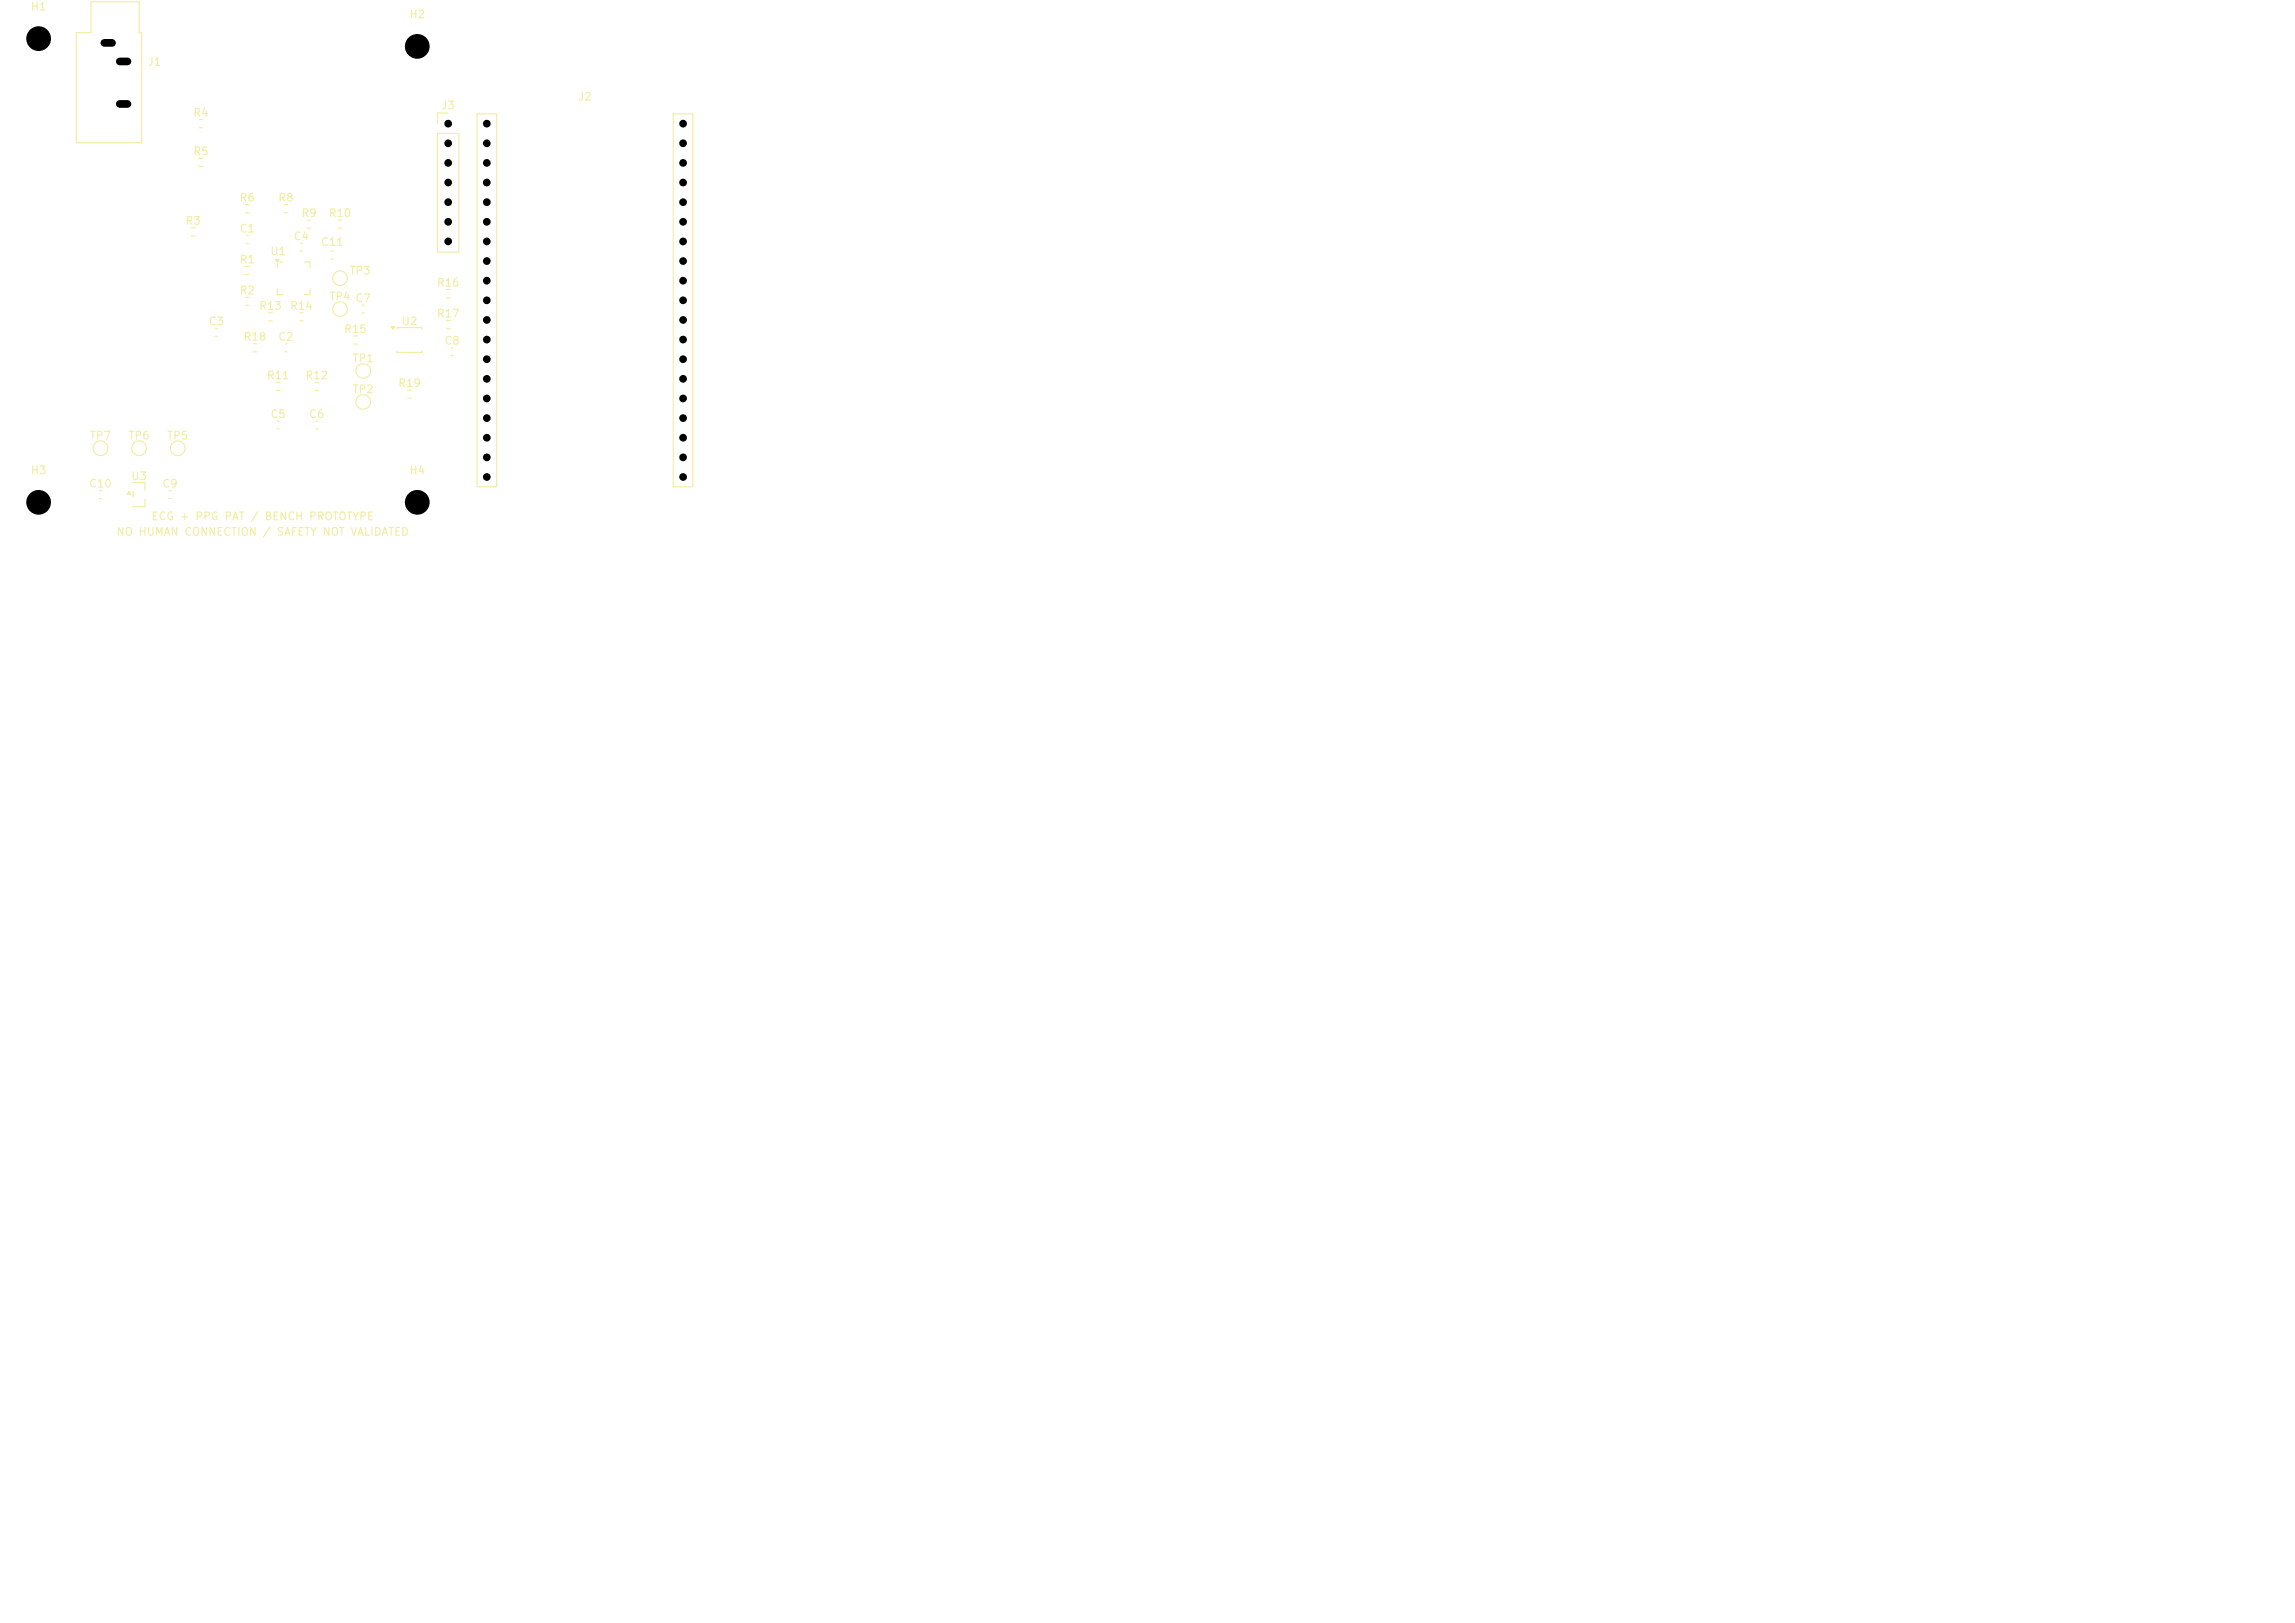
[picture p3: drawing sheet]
<svg xmlns="http://www.w3.org/2000/svg" width="297mm" height="210mm" viewBox="0 0 297 210" stroke-linecap="round" stroke-linejoin="round" font-family="sans-serif">
<defs><g id="words">
<g font-size="1" fill="#f2eda1">
<text x="3.9" y="1.6">H1</text>
<text x="52.9" y="2.6">H2</text>
<text x="19" y="8.8">J1</text>
<text x="24.9" y="15.3">R4</text>
<text x="57" y="14.4">J3</text>
<text x="74.7" y="13.3">J2</text>
<text x="24.9" y="20.3">R5</text>
<text x="23.9" y="29.3">R3</text>
<text x="30.9" y="26.3">R6</text>
<text x="35.9" y="26.3">R8</text>
<text x="38.9" y="28.3">R9</text>
<text x="42.4" y="28.3">R10</text>
<text x="30.9" y="34.3">R1</text>
<text x="30.9" y="30.3">C1</text>
<text x="34.9" y="33.3">U1</text>
<text x="37.9" y="31.3">C4</text>
<text x="41.4" y="32.1">C11</text>
<text x="45.1" y="35.8">TP3</text>
<text x="30.9" y="38.3">R2</text>
<text x="33.4" y="40.3">R13</text>
<text x="37.4" y="40.3">R14</text>
<text x="42.5" y="39.1">TP4 C7</text>
<text x="56.4" y="37.3">R16</text>
<text x="56.4" y="41.3">R17</text>
<text x="26.9" y="42.3">C3</text>
<text x="31.4" y="44.3">R18</text>
<text x="35.9" y="44.3">C2</text>
<text x="44.4" y="43.3">R15</text>
<text x="45.5" y="47.1">TP1</text>
<text x="51.9" y="42.3">U2</text>
<text x="57.4" y="44.8">C8</text>
<text x="34.4" y="49.3">R11</text>
<text x="39.4" y="49.3">R12</text>
<text x="45.5" y="51.1">TP2</text>
<text x="51.4" y="50.3">R19</text>
<text x="11.5" y="57.1">TP7</text>
<text x="16.5" y="57.1">TP6</text>
<text x="21.5" y="57.1">TP5</text>
<text x="34.9" y="54.3">C5</text>
<text x="39.9" y="54.3">C6</text>
<text x="3.9" y="61.6">H3</text>
<text x="11.4" y="63.3">C10</text>
<text x="16.9" y="62.4">U3</text>
<text x="20.9" y="63.3">C9</text>
<text x="52.9" y="61.6">H4</text>
<text x="15" y="69.6">NO HUMAN CONNECTION / SAFETY NOT VALIDATED</text>
<text x="19.5" y="67.6">ECG + PPG PAT / BENCH PROTOTYPE</text>
</g>
</g></defs>
<path d="M31.8 38.5h.4M31.8 39.5h.4M46.9 39.5h.2M46.9 40.5h.2M16.7 63.6l.2 .4h-.4zM17.2 62.5l1.6-.1v1M17.2 63.6v.8M18.8 64.6v1l-1.6-.1" fill="none" stroke="#f2eda1" stroke-width=".15"/>
<path d="M16.7 63.6l.2 .4h-.4z" fill="#f2eda1"/>
<g fill="none" stroke="#f2eda1" stroke-width=".15">
<path d="M56.6 17.3h2.8v15.3h-2.8zM58 14.6h-1.4v1.4M31.8 34.5h.4M31.8 35.5h.4M31.8 26.5h.4M31.8 27.5h.4M35.6 33.6h.5l-.2 .3zM35.9 34.1v.5M35.9 37.4v.7h.7M36.2 33.9h.4M36.8 26.5h.4M36.8 27.5h.4"/>
<path d="M38.9 31.5h.2M38.9 32.5h.2M39.4 33.9h.7v.7M39.8 28.5h.4M39.8 29.5h.4M40.1 37.4v.7h-.7M42.9 32.5h.2M42.9 33.5h.2M43.8 28.5h.4M43.8 29.5h.4M57.8 37.5h.4M57.8 38.5h.4"/>
<path d="M27.9 42.5h.2M27.9 43.5h.2M32.8 44.5h.4M32.8 45.5h.4M35.8 49.5h.4M35.8 50.5h.4M36.9 44.5h.2M36.9 45.5h.2M58.4 45h.2M58.4 46h.2"/>
<circle cx="44" cy="40" r=".95"/>
<circle cx="44" cy="36" r=".95"/>
<circle cx="13" cy="58" r=".95"/>
<circle cx="47" cy="52" r=".95"/>
</g>
<path d="M35.6 33.6h.5l-.2 .3z" fill="#f2eda1"/>
<g fill="none" stroke="#f2eda1" stroke-width=".15">
<path d="M25.8 15.5h.4M25.8 16.5h.4M61.7 14.7h2.6v48.3h-2.6zM87.1 14.7h2.6v48.3h-2.6zM31.9 30.5h.2M31.9 31.5h.2M35.9 54.5h.2M35.9 55.5h.2M40.9 54.5h.2M40.9 55.5h.2M45.8 43.5h.4M45.8 44.5h.4"/>
<path d="M50.6 42.3h.5l-.3 .3zM51.4 42.6v-.2h3.2v.2M51.4 45.4v.2h3.2v-.2M57.8 41.5h.4M57.8 42.5h.4M12.9 63.5h.2M12.9 64.5h.2M21.9 63.5h.2M21.9 64.5h.2"/>
<circle cx="23" cy="58" r=".95"/>
<circle cx="47" cy="48" r=".95"/>
</g>
<path d="M50.6 42.3h.5l-.3 .3z" fill="#f2eda1"/>
<g fill="none" stroke="#f2eda1" stroke-width=".15">
<path d="M11.8 .2h6.2v4h.3v14.3h-8.4v-14.3h1.9zM24.8 29.5h.4M24.8 30.5h.4M25.8 20.5h.4M25.8 21.5h.4M34.8 40.5h.4M34.8 41.5h.4M38.8 40.5h.4M38.8 41.5h.4M40.8 49.5h.4M40.8 50.5h.4M52.8 50.5h.4"/>
<path d="M52.8 51.5h.4"/>
<circle cx="18" cy="58" r=".95"/>
</g>
<g fill="#000">
<circle cx="5" cy="5" r="1.6"/>
<circle cx="54" cy="6" r="1.6"/>
<circle cx="58" cy="18.5" r=".5"/>
<circle cx="58" cy="16" r=".5"/>
<circle cx="63" cy="16" r=".5"/>
<circle cx="63" cy="18.5" r=".5"/>
<circle cx="88.4" cy="16" r=".5"/>
<circle cx="88.4" cy="18.5" r=".5"/>
<circle cx="58" cy="21.1" r=".5"/>
<circle cx="58" cy="28.7" r=".5"/>
<circle cx="58" cy="26.2" r=".5"/>
<circle cx="58" cy="31.2" r=".5"/>
<circle cx="58" cy="23.6" r=".5"/>
<circle cx="63" cy="23.6" r=".5"/>
<circle cx="63" cy="21.1" r=".5"/>
<circle cx="63" cy="26.2" r=".5"/>
<circle cx="63" cy="31.2" r=".5"/>
<circle cx="63" cy="38.9" r=".5"/>
<circle cx="63" cy="28.7" r=".5"/>
<circle cx="63" cy="36.3" r=".5"/>
<circle cx="63" cy="33.8" r=".5"/>
<circle cx="88.4" cy="31.2" r=".5"/>
<circle cx="88.4" cy="23.6" r=".5"/>
<circle cx="88.4" cy="26.2" r=".5"/>
<circle cx="88.4" cy="38.9" r=".5"/>
<circle cx="88.4" cy="28.7" r=".5"/>
<circle cx="88.4" cy="33.8" r=".5"/>
<circle cx="88.4" cy="21.1" r=".5"/>
<circle cx="88.4" cy="36.3" r=".5"/>
<circle cx="63" cy="41.4" r=".5"/>
<circle cx="63" cy="54.1" r=".5"/>
<circle cx="63" cy="49" r=".5"/>
<circle cx="63" cy="59.2" r=".5"/>
<circle cx="63" cy="43.9" r=".5"/>
<circle cx="63" cy="56.6" r=".5"/>
<circle cx="63" cy="51.6" r=".5"/>
<circle cx="63" cy="46.5" r=".5"/>
<circle cx="88.4" cy="41.4" r=".5"/>
<circle cx="88.4" cy="51.6" r=".5"/>
<circle cx="88.4" cy="54.1" r=".5"/>
<circle cx="88.4" cy="59.2" r=".5"/>
<circle cx="88.4" cy="43.9" r=".5"/>
<circle cx="88.4" cy="49" r=".5"/>
<circle cx="88.4" cy="56.6" r=".5"/>
<circle cx="88.4" cy="46.5" r=".5"/>
<circle cx="5" cy="65" r="1.6"/>
<circle cx="54" cy="65" r="1.6"/>
<circle cx="63" cy="61.7" r=".5"/>
<circle cx="88.4" cy="61.7" r=".5"/>
</g>
<path d="M13.5 5.6h1M15.5 13.5h1M15.5 8h1" fill="none" stroke="#000" stroke-width="1"/>
<use href="#words"/>
</svg>
